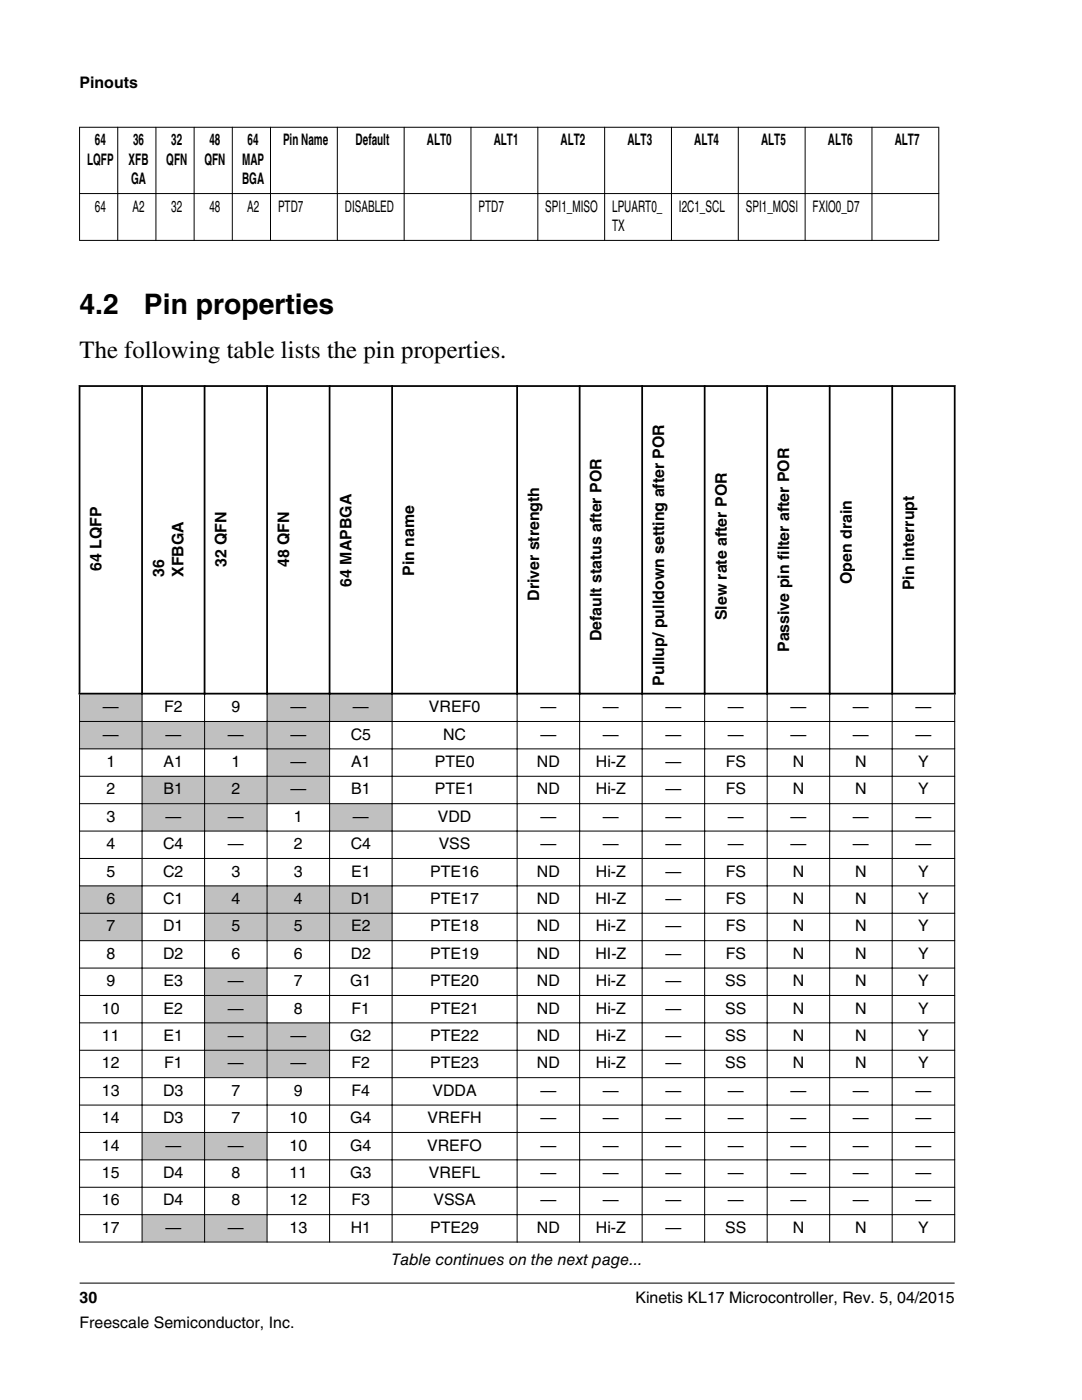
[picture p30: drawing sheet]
<svg xmlns="http://www.w3.org/2000/svg" width="216mm" height="279mm" viewBox="0 0 216 279" stroke-linecap="round" stroke-linejoin="round" font-family="sans-serif">
<defs><g id="words">
<g font-size="5.6">
<text x="15.9" y="62.7">4.2</text>
<text x="28.7" y="62.7">Pin properties</text>
</g>
<text font-size="4.9" x="15.9" y="71.4">The following table lists the pin properties.</text>
<g font-size="3.2">
<text x="15.9" y="17.5">Pinouts</text>
<text x="18.9" y="29">64</text>
<text x="26.6" y="29">36</text>
<text x="34.2" y="29">32</text>
<text x="41.8" y="29">48</text>
<text x="49.4" y="29">64</text>
<text x="56.5" y="29">Pin Name</text>
<text x="71" y="29">Default</text>
<text x="85.2" y="29">ALT0</text>
<text x="98.5" y="29">ALT1</text>
<text x="111.9" y="29">ALT2</text>
<text x="125.2" y="29">ALT3</text>
<text x="138.5" y="29">ALT4</text>
<text x="151.9" y="29">ALT5</text>
<text x="165.2" y="29">ALT6</text>
<text x="178.5" y="29">ALT7</text>
<text x="17.4" y="32.9">LQFP</text>
<text x="25.7" y="32.9">XFB</text>
<text x="33.2" y="32.9">QFN</text>
<text x="40.8" y="32.9">QFN</text>
<text x="48.3" y="32.9">MAP</text>
<text x="26.2" y="36.8">GA</text>
<text x="48.3" y="36.8">BGA</text>
<text x="18.9" y="42.2">64</text>
<text x="26.4" y="42.2">A2</text>
<text x="34.2" y="42.2">32</text>
<text x="41.8" y="42.2">48</text>
<text x="49.3" y="42.2">A2</text>
<text x="55.5" y="42.2">PTD7</text>
<text x="68.8" y="42.2">DISABLED</text>
<text x="95.5" y="42.2">PTD7</text>
<text x="108.8" y="42.2">SPI1_MISO</text>
<text x="122.1" y="42.2">LPUART0_</text>
<text x="122.1" y="46.1">TX</text>
<text x="135.5" y="42.2">I2C1_SCL</text>
<text x="148.8" y="42.2">SPI1_MOSI</text>
<text x="162.2" y="42.2">FXIO0_D7</text>
<text x="20.3" y="113.9" transform="rotate(-90 20.3 113.9)">64 LQFP</text>
<text x="45.2" y="113.2" transform="rotate(-90 45.2 113.2)">32 QFN</text>
<text x="57.7" y="113.2" transform="rotate(-90 57.7 113.2)">48 QFN</text>
<text x="32.7" y="115.1" transform="rotate(-90 32.7 115.1)">36</text>
<text x="36.6" y="115.1" transform="rotate(-90 36.6 115.1)">XFBGA</text>
<text x="70.2" y="117.1" transform="rotate(-90 70.2 117.1)">64 MAPBGA</text>
<text x="82.6" y="115" transform="rotate(-90 82.6 115)">Pin name</text>
<text x="107.6" y="119.9" transform="rotate(-90 107.6 119.9)">Driver strength</text>
<text x="169.9" y="116.6" transform="rotate(-90 169.9 116.6)">Open drain</text>
<text x="182.4" y="117.8" transform="rotate(-90 182.4 117.8)">Pin interrupt</text>
<text x="145" y="123.8" transform="rotate(-90 145 123.8)">Slew rate after POR</text>
<text x="120.1" y="128" transform="rotate(-90 120.1 128)">Default status after POR</text>
<text x="157.5" y="130.1" transform="rotate(-90 157.5 130.1)">Passive pin filter after POR</text>
<text x="132.5" y="136.8" transform="rotate(-90 132.5 136.8)">Pullup/ pulldown setting after POR</text>
<text x="20.5" y="142.1">—</text>
<text x="32.7" y="142.1">F2</text>
<text x="46.2" y="142.1">9</text>
<text x="57.9" y="142.1">—</text>
<text x="70.4" y="142.1">—</text>
<text x="85.6" y="142.1">VREF0</text>
<text x="107.8" y="142.1">—</text>
<text x="120.3" y="142.1">—</text>
<text x="132.8" y="142.1">—</text>
<text x="145.3" y="142.1">—</text>
<text x="157.7" y="142.1">—</text>
<text x="170.2" y="142.1">—</text>
<text x="182.7" y="142.1">—</text>
<text x="20.5" y="147.6">—</text>
<text x="33" y="147.6">—</text>
<text x="45.5" y="147.6">—</text>
<text x="57.9" y="147.6">—</text>
<text x="70" y="147.6">C5</text>
<text x="88.4" y="147.6">NC</text>
<text x="107.8" y="147.6">—</text>
<text x="120.3" y="147.6">—</text>
<text x="132.8" y="147.6">—</text>
<text x="145.3" y="147.6">—</text>
<text x="157.7" y="147.6">—</text>
<text x="170.2" y="147.6">—</text>
<text x="182.7" y="147.6">—</text>
<text x="21.2" y="153.1">1</text>
<text x="32.6" y="153.1">A1</text>
<text x="46.2" y="153.1">1</text>
<text x="57.9" y="153.1">—</text>
<text x="70.1" y="153.1">A1</text>
<text x="86.7" y="153.1">PTE0</text>
<text x="107.1" y="153.1">ND</text>
<text x="118.9" y="153.1">Hi-Z</text>
<text x="132.8" y="153.1">—</text>
<text x="144.8" y="153.1">FS</text>
<text x="158.2" y="153.1">N</text>
<text x="170.6" y="153.1">N</text>
<text x="183.2" y="153.1">Y</text>
<text x="21.2" y="158.5">2</text>
<text x="32.6" y="158.5">B1</text>
<text x="46.2" y="158.5">2</text>
<text x="57.9" y="158.5">—</text>
<text x="70.1" y="158.5">B1</text>
<text x="86.7" y="158.5">PTE1</text>
<text x="107.1" y="158.5">ND</text>
<text x="118.9" y="158.5">Hi-Z</text>
<text x="132.8" y="158.5">—</text>
<text x="144.8" y="158.5">FS</text>
<text x="158.2" y="158.5">N</text>
<text x="170.6" y="158.5">N</text>
<text x="183.2" y="158.5">Y</text>
<text x="21.2" y="164">3</text>
<text x="33" y="164">—</text>
<text x="45.5" y="164">—</text>
<text x="58.6" y="164">1</text>
<text x="70.4" y="164">—</text>
<text x="87.4" y="164">VDD</text>
<text x="107.8" y="164">—</text>
<text x="120.3" y="164">—</text>
<text x="132.8" y="164">—</text>
<text x="145.3" y="164">—</text>
<text x="157.7" y="164">—</text>
<text x="170.2" y="164">—</text>
<text x="182.7" y="164">—</text>
<text x="21.2" y="169.5">4</text>
<text x="32.6" y="169.5">C4</text>
<text x="45.5" y="169.5">—</text>
<text x="58.6" y="169.5">2</text>
<text x="70" y="169.5">C4</text>
<text x="87.5" y="169.5">VSS</text>
<text x="107.8" y="169.5">—</text>
<text x="120.3" y="169.5">—</text>
<text x="132.8" y="169.5">—</text>
<text x="145.3" y="169.5">—</text>
<text x="157.7" y="169.5">—</text>
<text x="170.2" y="169.5">—</text>
<text x="182.7" y="169.5">—</text>
<text x="21.2" y="174.9">5</text>
<text x="32.6" y="174.9">C2</text>
<text x="46.2" y="174.9">3</text>
<text x="58.6" y="174.9">3</text>
<text x="70.1" y="174.9">E1</text>
<text x="85.9" y="174.9">PTE16</text>
<text x="107.1" y="174.9">ND</text>
<text x="118.9" y="174.9">Hi-Z</text>
<text x="132.8" y="174.9">—</text>
<text x="144.8" y="174.9">FS</text>
<text x="158.2" y="174.9">N</text>
<text x="170.6" y="174.9">N</text>
<text x="183.2" y="174.9">Y</text>
<text x="21.2" y="180.4">6</text>
<text x="21.2" y="185.9">7</text>
<text x="32.6" y="180.4">C1</text>
<text x="32.6" y="185.9">D1</text>
<text x="46.2" y="180.4">4</text>
<text x="46.2" y="185.9">5</text>
<text x="58.6" y="180.4">4</text>
<text x="58.6" y="185.9">5</text>
<text x="70" y="180.4">D1</text>
<text x="70.1" y="185.9">E2</text>
<text x="85.9" y="180.4">PTE17</text>
<text x="85.9" y="185.9">PTE18</text>
<text x="107.1" y="180.4">ND</text>
<text x="107.1" y="185.9">ND</text>
<text x="118.8" y="180.4">HI-Z</text>
<text x="118.9" y="185.9">Hi-Z</text>
<text x="132.8" y="180.4">—</text>
<text x="132.8" y="185.9">—</text>
<text x="144.8" y="180.4">FS</text>
<text x="144.8" y="185.9">FS</text>
<text x="158.2" y="180.4">N</text>
<text x="158.2" y="185.9">N</text>
<text x="170.6" y="180.4">N</text>
<text x="170.6" y="185.9">N</text>
<text x="183.2" y="180.4">Y</text>
<text x="183.2" y="185.9">Y</text>
<text x="21.2" y="191.3">8</text>
<text x="32.6" y="191.3">D2</text>
<text x="46.2" y="191.3">6</text>
<text x="58.6" y="191.3">6</text>
<text x="70" y="191.3">D2</text>
<text x="85.9" y="191.3">PTE19</text>
<text x="107.1" y="191.3">ND</text>
<text x="118.8" y="191.3">HI-Z</text>
<text x="132.8" y="191.3">—</text>
<text x="144.8" y="191.3">FS</text>
<text x="158.2" y="191.3">N</text>
<text x="170.6" y="191.3">N</text>
<text x="183.2" y="191.3">Y</text>
<text x="21.2" y="196.8">9</text>
<text x="32.6" y="196.8">E3</text>
<text x="45.5" y="196.8">—</text>
<text x="58.6" y="196.8">7</text>
<text x="69.9" y="196.8">G1</text>
<text x="85.9" y="196.8">PTE20</text>
<text x="107.1" y="196.8">ND</text>
<text x="118.9" y="196.8">Hi-Z</text>
<text x="132.8" y="196.8">—</text>
<text x="144.7" y="196.8">SS</text>
<text x="158.2" y="196.8">N</text>
<text x="170.6" y="196.8">N</text>
<text x="183.2" y="196.8">Y</text>
<text x="20.3" y="202.3">10</text>
<text x="32.6" y="202.3">E2</text>
<text x="45.5" y="202.3">—</text>
<text x="58.6" y="202.3">8</text>
<text x="70.2" y="202.3">F1</text>
<text x="85.9" y="202.3">PTE21</text>
<text x="107.1" y="202.3">ND</text>
<text x="118.9" y="202.3">Hi-Z</text>
<text x="132.8" y="202.3">—</text>
<text x="144.7" y="202.3">SS</text>
<text x="158.2" y="202.3">N</text>
<text x="170.6" y="202.3">N</text>
<text x="183.2" y="202.3">Y</text>
<text x="20.3" y="207.7">11</text>
<text x="32.6" y="207.7">E1</text>
<text x="45.5" y="207.7">—</text>
<text x="57.9" y="207.7">—</text>
<text x="69.9" y="207.7">G2</text>
<text x="85.9" y="207.7">PTE22</text>
<text x="107.1" y="207.7">ND</text>
<text x="118.9" y="207.7">Hi-Z</text>
<text x="132.8" y="207.7">—</text>
<text x="144.7" y="207.7">SS</text>
<text x="158.2" y="207.7">N</text>
<text x="170.6" y="207.7">N</text>
<text x="183.2" y="207.7">Y</text>
<text x="20.3" y="213.2">12</text>
<text x="32.7" y="213.2">F1</text>
<text x="45.5" y="213.2">—</text>
<text x="57.9" y="213.2">—</text>
<text x="70.2" y="213.2">F2</text>
<text x="85.9" y="213.2">PTE23</text>
<text x="107.1" y="213.2">ND</text>
<text x="118.9" y="213.2">Hi-Z</text>
<text x="132.8" y="213.2">—</text>
<text x="144.7" y="213.2">SS</text>
<text x="158.2" y="213.2">N</text>
<text x="170.6" y="213.2">N</text>
<text x="183.2" y="213.2">Y</text>
<text x="20.3" y="218.7">13</text>
<text x="32.6" y="218.7">D3</text>
<text x="46.2" y="218.7">7</text>
<text x="58.6" y="218.7">9</text>
<text x="70.2" y="218.7">F4</text>
<text x="86.3" y="218.7">VDDA</text>
<text x="107.8" y="218.7">—</text>
<text x="120.3" y="218.7">—</text>
<text x="132.8" y="218.7">—</text>
<text x="145.3" y="218.7">—</text>
<text x="157.7" y="218.7">—</text>
<text x="170.2" y="218.7">—</text>
<text x="182.7" y="218.7">—</text>
<text x="20.3" y="224.1">14</text>
<text x="32.6" y="224.1">D3</text>
<text x="46.2" y="224.1">7</text>
<text x="57.8" y="224.1">10</text>
<text x="69.9" y="224.1">G4</text>
<text x="85.3" y="224.1">VREFH</text>
<text x="107.8" y="224.1">—</text>
<text x="120.3" y="224.1">—</text>
<text x="132.8" y="224.1">—</text>
<text x="145.3" y="224.1">—</text>
<text x="157.7" y="224.1">—</text>
<text x="170.2" y="224.1">—</text>
<text x="182.7" y="224.1">—</text>
<text x="20.3" y="229.6">14</text>
<text x="33" y="229.6">—</text>
<text x="45.5" y="229.6">—</text>
<text x="57.8" y="229.6">10</text>
<text x="69.9" y="229.6">G4</text>
<text x="85.2" y="229.6">VREFO</text>
<text x="107.8" y="229.6">—</text>
<text x="120.3" y="229.6">—</text>
<text x="132.8" y="229.6">—</text>
<text x="145.3" y="229.6">—</text>
<text x="157.7" y="229.6">—</text>
<text x="170.2" y="229.6">—</text>
<text x="182.7" y="229.6">—</text>
<text x="20.3" y="235.1">15</text>
<text x="32.6" y="235.1">D4</text>
<text x="46.2" y="235.1">8</text>
<text x="57.8" y="235.1">11</text>
<text x="69.9" y="235.1">G3</text>
<text x="85.6" y="235.1">VREFL</text>
<text x="107.8" y="235.1">—</text>
<text x="120.3" y="235.1">—</text>
<text x="132.8" y="235.1">—</text>
<text x="145.3" y="235.1">—</text>
<text x="157.7" y="235.1">—</text>
<text x="170.2" y="235.1">—</text>
<text x="182.7" y="235.1">—</text>
<text x="20.3" y="240.6">16</text>
<text x="32.6" y="240.6">D4</text>
<text x="46.2" y="240.6">8</text>
<text x="57.8" y="240.6">12</text>
<text x="70.2" y="240.6">F3</text>
<text x="86.5" y="240.6">VSSA</text>
<text x="107.8" y="240.6">—</text>
<text x="120.3" y="240.6">—</text>
<text x="132.8" y="240.6">—</text>
<text x="145.3" y="240.6">—</text>
<text x="157.7" y="240.6">—</text>
<text x="170.2" y="240.6">—</text>
<text x="182.7" y="240.6">—</text>
<text x="20.3" y="246">17</text>
<text x="33" y="246">—</text>
<text x="45.5" y="246">—</text>
<text x="57.8" y="246">13</text>
<text x="70" y="246">H1</text>
<text x="85.9" y="246">PTE29</text>
<text x="107.1" y="246">ND</text>
<text x="118.9" y="246">Hi-Z</text>
<text x="132.8" y="246">—</text>
<text x="144.7" y="246">SS</text>
<text x="158.2" y="246">N</text>
<text x="170.6" y="246">N</text>
<text x="183.2" y="246">Y</text>
<text x="78.1" y="252.5">Table continues on the next page...</text>
<text x="15.9" y="260">30</text>
<text x="126.8" y="260">Kinetis KL17 Microcontroller, Rev. 5, 04/2015</text>
<text x="15.9" y="265">Freescale Semiconductor, Inc.</text>
</g>
</g></defs>
<g fill="none" stroke="#000" stroke-width=".2">
<path d="M15.8 25.4h171.6M15.8 38.6h171.6M15.9 25.3v22.8M23.5 25.3v22.8M31.1 25.3v22.8M38.7 25.3v22.8M46.4 25.3v22.8M54 25.3v22.8M67.3 25.3v22.8M80.6 25.3v22.8M94 25.3v22.8M107.3 25.3v22.8"/>
<path d="M120.6 25.3v22.8M134 25.3v22.8M147.3 25.3v22.8M160.7 25.3v22.8M174 25.3v22.8M187.3 25.3v22.8M15.8 48h171.6"/>
</g>
<g fill="#fff">
<path d="M15.9 77h174.6v176.6h-174.6z" fill-rule="evenodd"/>
<path d="M16.1 77.2h12.1v61.1h-12.1z" fill-rule="evenodd"/>
<path d="M28.5 77.2h12.1v61.1h-12.1z" fill-rule="evenodd"/>
<path d="M41 77.2h12.1v61.1h-12.1z" fill-rule="evenodd"/>
<path d="M53.5 77.2h12.1v61.1h-12.1z" fill-rule="evenodd"/>
<path d="M65.9 77.2h12.2v61.1h-12.2z" fill-rule="evenodd"/>
<path d="M78.4 77.2h24.6v61.1h-24.6z" fill-rule="evenodd"/>
<path d="M103.4 77.2h12.1v61.1h-12.1z" fill-rule="evenodd"/>
<path d="M115.8 77.2h12.2v61.1h-12.2z" fill-rule="evenodd"/>
<path d="M128.3 77.2h12.1v61.1h-12.1z" fill-rule="evenodd"/>
<path d="M140.8 77.2h12.1v61.1h-12.1z" fill-rule="evenodd"/>
<path d="M153.3 77.2h12.1v61.1h-12.1z" fill-rule="evenodd"/>
<path d="M165.7 77.2h12.2v61.1h-12.2z" fill-rule="evenodd"/>
<path d="M178.2 77.2h12.1v61.1h-12.1z" fill-rule="evenodd"/>
</g>
<path d="M16 138.6h12.3v5.3h-12.3z" fill-rule="evenodd" fill="#c0c0c0"/>
<g fill="#fff">
<path d="M28.4 138.6h12.3v5.3h-12.3z" fill-rule="evenodd"/>
<path d="M40.9 138.6h12.3v5.3h-12.3z" fill-rule="evenodd"/>
</g>
<g fill="#c0c0c0">
<path d="M53.4 138.6h12.3v5.3h-12.3z" fill-rule="evenodd"/>
<path d="M65.9 138.6h12.3v5.3h-12.3z" fill-rule="evenodd"/>
</g>
<g fill="#fff">
<path d="M78.3 138.6h24.8v5.3h-24.8z" fill-rule="evenodd"/>
<path d="M103.3 138.6h12.3v5.3h-12.3z" fill-rule="evenodd"/>
<path d="M115.7 138.6h12.3v5.3h-12.3z" fill-rule="evenodd"/>
<path d="M128.2 138.6h12.3v5.3h-12.3z" fill-rule="evenodd"/>
<path d="M140.7 138.6h12.3v5.3h-12.3z" fill-rule="evenodd"/>
<path d="M153.2 138.6h12.3v5.3h-12.3z" fill-rule="evenodd"/>
<path d="M165.6 138.6h12.3v5.3h-12.3z" fill-rule="evenodd"/>
<path d="M178.1 138.6h12.3v5.3h-12.3z" fill-rule="evenodd"/>
</g>
<g fill="#c0c0c0">
<path d="M16 144.1h12.3v5.3h-12.3z" fill-rule="evenodd"/>
<path d="M28.4 144.1h12.3v5.3h-12.3z" fill-rule="evenodd"/>
<path d="M40.9 144.1h12.3v5.3h-12.3z" fill-rule="evenodd"/>
<path d="M53.4 144.1h12.3v5.3h-12.3z" fill-rule="evenodd"/>
</g>
<g fill="#fff">
<path d="M65.9 144.1h12.3v5.3h-12.3z" fill-rule="evenodd"/>
<path d="M78.3 144.1h24.8v5.3h-24.8z" fill-rule="evenodd"/>
<path d="M103.3 144.1h12.3v5.3h-12.3z" fill-rule="evenodd"/>
<path d="M115.7 144.1h12.3v5.3h-12.3z" fill-rule="evenodd"/>
<path d="M128.2 144.1h12.3v5.3h-12.3z" fill-rule="evenodd"/>
<path d="M140.7 144.1h12.3v5.3h-12.3z" fill-rule="evenodd"/>
<path d="M153.2 144.1h12.3v5.3h-12.3z" fill-rule="evenodd"/>
<path d="M165.6 144.1h12.3v5.3h-12.3z" fill-rule="evenodd"/>
<path d="M178.1 144.1h12.3v5.3h-12.3z" fill-rule="evenodd"/>
<path d="M16 149.5h12.3v5.3h-12.3z" fill-rule="evenodd"/>
<path d="M28.4 149.5h12.3v5.3h-12.3z" fill-rule="evenodd"/>
<path d="M40.9 149.5h12.3v5.3h-12.3z" fill-rule="evenodd"/>
</g>
<path d="M53.4 149.5h12.3v5.3h-12.3z" fill-rule="evenodd" fill="#c0c0c0"/>
<g fill="#fff">
<path d="M65.9 149.5h12.3v5.3h-12.3z" fill-rule="evenodd"/>
<path d="M78.3 149.5h24.8v5.3h-24.8z" fill-rule="evenodd"/>
<path d="M103.3 149.5h12.3v5.3h-12.3z" fill-rule="evenodd"/>
<path d="M115.7 149.5h12.3v5.3h-12.3z" fill-rule="evenodd"/>
<path d="M128.2 149.5h12.3v5.3h-12.3z" fill-rule="evenodd"/>
<path d="M140.7 149.5h12.3v5.3h-12.3z" fill-rule="evenodd"/>
<path d="M153.2 149.5h12.3v5.3h-12.3z" fill-rule="evenodd"/>
<path d="M165.6 149.5h12.3v5.3h-12.3z" fill-rule="evenodd"/>
<path d="M178.1 149.5h12.3v5.3h-12.3z" fill-rule="evenodd"/>
<path d="M16 155h12.3v5.3h-12.3z" fill-rule="evenodd"/>
</g>
<g fill="#c0c0c0">
<path d="M28.4 155h12.3v5.3h-12.3z" fill-rule="evenodd"/>
<path d="M40.9 155h12.3v5.3h-12.3z" fill-rule="evenodd"/>
<path d="M53.4 155h12.3v5.3h-12.3z" fill-rule="evenodd"/>
</g>
<g fill="#fff">
<path d="M65.9 155h12.3v5.3h-12.3z" fill-rule="evenodd"/>
<path d="M78.3 155h24.8v5.3h-24.8z" fill-rule="evenodd"/>
<path d="M103.3 155h12.3v5.3h-12.3z" fill-rule="evenodd"/>
<path d="M115.7 155h12.3v5.3h-12.3z" fill-rule="evenodd"/>
<path d="M128.2 155h12.3v5.3h-12.3z" fill-rule="evenodd"/>
<path d="M140.7 155h12.3v5.3h-12.3z" fill-rule="evenodd"/>
<path d="M153.2 155h12.3v5.3h-12.3z" fill-rule="evenodd"/>
<path d="M165.6 155h12.3v5.3h-12.3z" fill-rule="evenodd"/>
<path d="M178.1 155h12.3v5.3h-12.3z" fill-rule="evenodd"/>
<path d="M16 160.5h12.3v5.3h-12.3z" fill-rule="evenodd"/>
</g>
<g fill="#c0c0c0">
<path d="M28.4 160.5h12.3v5.3h-12.3z" fill-rule="evenodd"/>
<path d="M40.9 160.5h12.3v5.3h-12.3z" fill-rule="evenodd"/>
</g>
<path d="M53.4 160.5h12.3v5.3h-12.3z" fill-rule="evenodd" fill="#fff"/>
<path d="M65.9 160.5h12.3v5.3h-12.3z" fill-rule="evenodd" fill="#c0c0c0"/>
<g fill="#fff">
<path d="M78.3 160.5h24.8v5.3h-24.8z" fill-rule="evenodd"/>
<path d="M103.3 160.5h12.3v5.3h-12.3z" fill-rule="evenodd"/>
<path d="M115.7 160.5h12.3v5.3h-12.3z" fill-rule="evenodd"/>
<path d="M128.2 160.5h12.3v5.3h-12.3z" fill-rule="evenodd"/>
<path d="M140.7 160.5h12.3v5.3h-12.3z" fill-rule="evenodd"/>
<path d="M153.2 160.5h12.3v5.3h-12.3z" fill-rule="evenodd"/>
<path d="M165.6 160.5h12.3v5.3h-12.3z" fill-rule="evenodd"/>
<path d="M178.1 160.5h12.3v5.3h-12.3z" fill-rule="evenodd"/>
<path d="M16 165.9h12.3v5.3h-12.3z" fill-rule="evenodd"/>
<path d="M28.4 165.9h12.3v5.3h-12.3z" fill-rule="evenodd"/>
<path d="M40.9 165.9h12.3v5.3h-12.3z" fill-rule="evenodd"/>
<path d="M53.4 165.9h12.3v5.3h-12.3z" fill-rule="evenodd"/>
<path d="M65.9 165.9h12.3v5.3h-12.3z" fill-rule="evenodd"/>
<path d="M78.3 165.9h24.8v5.3h-24.8z" fill-rule="evenodd"/>
<path d="M103.3 165.9h12.3v5.3h-12.3z" fill-rule="evenodd"/>
<path d="M115.7 165.9h12.3v5.3h-12.3z" fill-rule="evenodd"/>
<path d="M128.2 165.9h12.3v5.3h-12.3z" fill-rule="evenodd"/>
<path d="M140.7 165.9h12.3v5.3h-12.3z" fill-rule="evenodd"/>
<path d="M153.2 165.9h12.3v5.3h-12.3z" fill-rule="evenodd"/>
<path d="M165.6 165.9h12.3v5.3h-12.3z" fill-rule="evenodd"/>
<path d="M178.1 165.9h12.3v5.3h-12.3z" fill-rule="evenodd"/>
<path d="M16 171.4h12.3v5.3h-12.3z" fill-rule="evenodd"/>
<path d="M28.4 171.4h12.3v5.3h-12.3z" fill-rule="evenodd"/>
<path d="M40.9 171.4h12.3v5.3h-12.3z" fill-rule="evenodd"/>
<path d="M53.4 171.4h12.3v5.3h-12.3z" fill-rule="evenodd"/>
<path d="M65.9 171.4h12.3v5.3h-12.3z" fill-rule="evenodd"/>
<path d="M78.3 171.4h24.8v5.3h-24.8z" fill-rule="evenodd"/>
<path d="M103.3 171.4h12.3v5.3h-12.3z" fill-rule="evenodd"/>
<path d="M115.7 171.4h12.3v5.3h-12.3z" fill-rule="evenodd"/>
<path d="M128.2 171.4h12.3v5.3h-12.3z" fill-rule="evenodd"/>
<path d="M140.7 171.4h12.3v5.3h-12.3z" fill-rule="evenodd"/>
<path d="M153.2 171.4h12.3v5.3h-12.3z" fill-rule="evenodd"/>
<path d="M165.6 171.4h12.3v5.3h-12.3z" fill-rule="evenodd"/>
<path d="M178.1 171.4h12.3v5.3h-12.3z" fill-rule="evenodd"/>
</g>
<path d="M16 176.9h12.3v5.3h-12.3z" fill-rule="evenodd" fill="#c0c0c0"/>
<path d="M28.4 176.9h12.3v5.3h-12.3z" fill-rule="evenodd" fill="#fff"/>
<g fill="#c0c0c0">
<path d="M40.9 176.9h12.3v5.3h-12.3z" fill-rule="evenodd"/>
<path d="M53.4 176.9h12.3v5.3h-12.3z" fill-rule="evenodd"/>
<path d="M65.9 176.9h12.3v5.3h-12.3z" fill-rule="evenodd"/>
</g>
<g fill="#fff">
<path d="M78.3 176.9h24.8v5.3h-24.8z" fill-rule="evenodd"/>
<path d="M103.3 176.9h12.3v5.3h-12.3z" fill-rule="evenodd"/>
<path d="M115.7 176.9h12.3v5.3h-12.3z" fill-rule="evenodd"/>
<path d="M128.2 176.9h12.3v5.3h-12.3z" fill-rule="evenodd"/>
<path d="M140.7 176.9h12.3v5.3h-12.3z" fill-rule="evenodd"/>
<path d="M153.2 176.9h12.3v5.3h-12.3z" fill-rule="evenodd"/>
<path d="M165.6 176.9h12.3v5.3h-12.3z" fill-rule="evenodd"/>
<path d="M178.1 176.9h12.3v5.3h-12.3z" fill-rule="evenodd"/>
</g>
<path d="M16 182.4h12.3v5.2h-12.3z" fill-rule="evenodd" fill="#c0c0c0"/>
<path d="M28.4 182.4h12.3v5.2h-12.3z" fill-rule="evenodd" fill="#fff"/>
<g fill="#c0c0c0">
<path d="M40.9 182.4h12.3v5.2h-12.3z" fill-rule="evenodd"/>
<path d="M53.4 182.4h12.3v5.2h-12.3z" fill-rule="evenodd"/>
<path d="M65.9 182.4h12.3v5.2h-12.3z" fill-rule="evenodd"/>
</g>
<g fill="#fff">
<path d="M78.3 182.4h24.8v5.2h-24.8z" fill-rule="evenodd"/>
<path d="M103.3 182.4h12.3v5.2h-12.3z" fill-rule="evenodd"/>
<path d="M115.7 182.4h12.3v5.2h-12.3z" fill-rule="evenodd"/>
<path d="M128.2 182.4h12.3v5.2h-12.3z" fill-rule="evenodd"/>
<path d="M140.7 182.4h12.3v5.2h-12.3z" fill-rule="evenodd"/>
<path d="M153.2 182.4h12.3v5.2h-12.3z" fill-rule="evenodd"/>
<path d="M165.6 182.4h12.3v5.2h-12.3z" fill-rule="evenodd"/>
<path d="M178.1 182.4h12.3v5.2h-12.3z" fill-rule="evenodd"/>
<path d="M16 187.8h12.3v5.3h-12.3z" fill-rule="evenodd"/>
<path d="M28.4 187.8h12.3v5.3h-12.3z" fill-rule="evenodd"/>
<path d="M40.9 187.8h12.3v5.3h-12.3z" fill-rule="evenodd"/>
<path d="M53.4 187.8h12.3v5.3h-12.3z" fill-rule="evenodd"/>
<path d="M65.9 187.8h12.3v5.3h-12.3z" fill-rule="evenodd"/>
<path d="M78.3 187.8h24.8v5.3h-24.8z" fill-rule="evenodd"/>
<path d="M103.3 187.8h12.3v5.3h-12.3z" fill-rule="evenodd"/>
<path d="M115.7 187.8h12.3v5.3h-12.3z" fill-rule="evenodd"/>
<path d="M128.2 187.8h12.3v5.3h-12.3z" fill-rule="evenodd"/>
<path d="M140.7 187.8h12.3v5.3h-12.3z" fill-rule="evenodd"/>
<path d="M153.2 187.8h12.3v5.3h-12.3z" fill-rule="evenodd"/>
<path d="M165.6 187.8h12.3v5.3h-12.3z" fill-rule="evenodd"/>
<path d="M178.1 187.8h12.3v5.3h-12.3z" fill-rule="evenodd"/>
<path d="M16 193.3h12.3v5.3h-12.3z" fill-rule="evenodd"/>
<path d="M28.4 193.3h12.3v5.3h-12.3z" fill-rule="evenodd"/>
</g>
<path d="M40.9 193.3h12.3v5.3h-12.3z" fill-rule="evenodd" fill="#c0c0c0"/>
<g fill="#fff">
<path d="M53.4 193.3h12.3v5.3h-12.3z" fill-rule="evenodd"/>
<path d="M65.9 193.3h12.3v5.3h-12.3z" fill-rule="evenodd"/>
<path d="M78.3 193.3h24.8v5.3h-24.8z" fill-rule="evenodd"/>
<path d="M103.3 193.3h12.3v5.3h-12.3z" fill-rule="evenodd"/>
<path d="M115.7 193.3h12.3v5.3h-12.3z" fill-rule="evenodd"/>
<path d="M128.2 193.3h12.3v5.3h-12.3z" fill-rule="evenodd"/>
<path d="M140.7 193.3h12.3v5.3h-12.3z" fill-rule="evenodd"/>
<path d="M153.2 193.3h12.3v5.3h-12.3z" fill-rule="evenodd"/>
<path d="M165.6 193.3h12.3v5.3h-12.3z" fill-rule="evenodd"/>
<path d="M178.1 193.3h12.3v5.3h-12.3z" fill-rule="evenodd"/>
<path d="M16 198.8h12.3v5.2h-12.3z" fill-rule="evenodd"/>
<path d="M28.4 198.8h12.3v5.2h-12.3z" fill-rule="evenodd"/>
</g>
<path d="M40.9 198.8h12.3v5.2h-12.3z" fill-rule="evenodd" fill="#c0c0c0"/>
<g fill="#fff">
<path d="M53.4 198.8h12.3v5.2h-12.3z" fill-rule="evenodd"/>
<path d="M65.9 198.8h12.3v5.2h-12.3z" fill-rule="evenodd"/>
<path d="M78.3 198.8h24.8v5.2h-24.8z" fill-rule="evenodd"/>
<path d="M103.3 198.8h12.3v5.2h-12.3z" fill-rule="evenodd"/>
<path d="M115.7 198.8h12.3v5.2h-12.3z" fill-rule="evenodd"/>
<path d="M128.2 198.8h12.3v5.2h-12.3z" fill-rule="evenodd"/>
<path d="M140.7 198.8h12.3v5.2h-12.3z" fill-rule="evenodd"/>
<path d="M153.2 198.8h12.3v5.2h-12.3z" fill-rule="evenodd"/>
<path d="M165.6 198.8h12.3v5.2h-12.3z" fill-rule="evenodd"/>
<path d="M178.1 198.8h12.3v5.2h-12.3z" fill-rule="evenodd"/>
<path d="M16 204.2h12.3v5.3h-12.3z" fill-rule="evenodd"/>
<path d="M28.4 204.2h12.3v5.3h-12.3z" fill-rule="evenodd"/>
</g>
<g fill="#c0c0c0">
<path d="M40.9 204.2h12.3v5.3h-12.3z" fill-rule="evenodd"/>
<path d="M53.4 204.2h12.3v5.3h-12.3z" fill-rule="evenodd"/>
</g>
<g fill="#fff">
<path d="M65.9 204.2h12.3v5.3h-12.3z" fill-rule="evenodd"/>
<path d="M78.3 204.2h24.8v5.3h-24.8z" fill-rule="evenodd"/>
<path d="M103.3 204.2h12.3v5.3h-12.3z" fill-rule="evenodd"/>
<path d="M115.7 204.2h12.3v5.3h-12.3z" fill-rule="evenodd"/>
<path d="M128.2 204.2h12.3v5.3h-12.3z" fill-rule="evenodd"/>
<path d="M140.7 204.2h12.3v5.3h-12.3z" fill-rule="evenodd"/>
<path d="M153.2 204.2h12.3v5.3h-12.3z" fill-rule="evenodd"/>
<path d="M165.6 204.2h12.3v5.3h-12.3z" fill-rule="evenodd"/>
<path d="M178.1 204.2h12.3v5.3h-12.3z" fill-rule="evenodd"/>
<path d="M16 209.7h12.3v5.3h-12.3z" fill-rule="evenodd"/>
<path d="M28.4 209.7h12.3v5.3h-12.3z" fill-rule="evenodd"/>
</g>
<g fill="#c0c0c0">
<path d="M40.9 209.7h12.3v5.3h-12.3z" fill-rule="evenodd"/>
<path d="M53.4 209.7h12.3v5.3h-12.3z" fill-rule="evenodd"/>
</g>
<g fill="#fff">
<path d="M65.9 209.7h12.3v5.3h-12.3z" fill-rule="evenodd"/>
<path d="M78.3 209.7h24.8v5.3h-24.8z" fill-rule="evenodd"/>
<path d="M103.3 209.7h12.3v5.3h-12.3z" fill-rule="evenodd"/>
<path d="M115.7 209.7h12.3v5.3h-12.3z" fill-rule="evenodd"/>
<path d="M128.2 209.7h12.3v5.3h-12.3z" fill-rule="evenodd"/>
<path d="M140.7 209.7h12.3v5.3h-12.3z" fill-rule="evenodd"/>
<path d="M153.2 209.7h12.3v5.3h-12.3z" fill-rule="evenodd"/>
<path d="M165.6 209.7h12.3v5.3h-12.3z" fill-rule="evenodd"/>
<path d="M178.1 209.7h12.3v5.3h-12.3z" fill-rule="evenodd"/>
<path d="M16 215.2h12.3v5.3h-12.3z" fill-rule="evenodd"/>
<path d="M28.4 215.2h12.3v5.3h-12.3z" fill-rule="evenodd"/>
<path d="M40.9 215.2h12.3v5.3h-12.3z" fill-rule="evenodd"/>
<path d="M53.4 215.2h12.3v5.3h-12.3z" fill-rule="evenodd"/>
<path d="M65.9 215.2h12.3v5.3h-12.3z" fill-rule="evenodd"/>
<path d="M78.3 215.2h24.8v5.3h-24.8z" fill-rule="evenodd"/>
<path d="M103.3 215.2h12.3v5.3h-12.3z" fill-rule="evenodd"/>
<path d="M115.7 215.2h12.3v5.3h-12.3z" fill-rule="evenodd"/>
<path d="M128.2 215.2h12.3v5.3h-12.3z" fill-rule="evenodd"/>
<path d="M140.7 215.2h12.3v5.3h-12.3z" fill-rule="evenodd"/>
<path d="M153.2 215.2h12.3v5.3h-12.3z" fill-rule="evenodd"/>
<path d="M165.6 215.2h12.3v5.3h-12.3z" fill-rule="evenodd"/>
<path d="M178.1 215.2h12.3v5.3h-12.3z" fill-rule="evenodd"/>
<path d="M16 220.6h12.3v5.3h-12.3z" fill-rule="evenodd"/>
<path d="M28.4 220.6h12.3v5.3h-12.3z" fill-rule="evenodd"/>
<path d="M40.9 220.6h12.3v5.3h-12.3z" fill-rule="evenodd"/>
<path d="M53.4 220.6h12.3v5.3h-12.3z" fill-rule="evenodd"/>
<path d="M65.9 220.6h12.3v5.3h-12.3z" fill-rule="evenodd"/>
<path d="M78.3 220.6h24.8v5.3h-24.8z" fill-rule="evenodd"/>
<path d="M103.3 220.6h12.3v5.3h-12.3z" fill-rule="evenodd"/>
<path d="M115.7 220.6h12.3v5.3h-12.3z" fill-rule="evenodd"/>
<path d="M128.2 220.6h12.3v5.3h-12.3z" fill-rule="evenodd"/>
<path d="M140.7 220.6h12.3v5.3h-12.3z" fill-rule="evenodd"/>
<path d="M153.2 220.6h12.3v5.3h-12.3z" fill-rule="evenodd"/>
<path d="M165.6 220.6h12.3v5.3h-12.3z" fill-rule="evenodd"/>
<path d="M178.1 220.6h12.3v5.3h-12.3z" fill-rule="evenodd"/>
<path d="M16 226.1h12.3v5.3h-12.3z" fill-rule="evenodd"/>
</g>
<g fill="#c0c0c0">
<path d="M28.4 226.1h12.3v5.3h-12.3z" fill-rule="evenodd"/>
<path d="M40.9 226.1h12.3v5.3h-12.3z" fill-rule="evenodd"/>
</g>
<g fill="#fff">
<path d="M53.4 226.1h12.3v5.3h-12.3z" fill-rule="evenodd"/>
<path d="M65.9 226.1h12.3v5.3h-12.3z" fill-rule="evenodd"/>
<path d="M78.3 226.1h24.8v5.3h-24.8z" fill-rule="evenodd"/>
<path d="M103.3 226.1h12.3v5.3h-12.3z" fill-rule="evenodd"/>
<path d="M115.7 226.1h12.3v5.3h-12.3z" fill-rule="evenodd"/>
<path d="M128.2 226.1h12.3v5.3h-12.3z" fill-rule="evenodd"/>
<path d="M140.7 226.1h12.3v5.3h-12.3z" fill-rule="evenodd"/>
<path d="M153.2 226.1h12.3v5.3h-12.3z" fill-rule="evenodd"/>
<path d="M165.6 226.1h12.3v5.3h-12.3z" fill-rule="evenodd"/>
<path d="M178.1 226.1h12.3v5.3h-12.3z" fill-rule="evenodd"/>
<path d="M16 231.6h12.3v5.3h-12.3z" fill-rule="evenodd"/>
<path d="M28.4 231.6h12.3v5.3h-12.3z" fill-rule="evenodd"/>
<path d="M40.9 231.6h12.3v5.3h-12.3z" fill-rule="evenodd"/>
<path d="M53.4 231.6h12.3v5.3h-12.3z" fill-rule="evenodd"/>
<path d="M65.9 231.6h12.3v5.3h-12.3z" fill-rule="evenodd"/>
<path d="M78.3 231.6h24.8v5.3h-24.8z" fill-rule="evenodd"/>
<path d="M103.3 231.6h12.3v5.3h-12.3z" fill-rule="evenodd"/>
<path d="M115.7 231.6h12.3v5.3h-12.3z" fill-rule="evenodd"/>
<path d="M128.2 231.6h12.3v5.3h-12.3z" fill-rule="evenodd"/>
<path d="M140.7 231.6h12.3v5.3h-12.3z" fill-rule="evenodd"/>
<path d="M153.2 231.6h12.3v5.3h-12.3z" fill-rule="evenodd"/>
<path d="M165.6 231.6h12.3v5.3h-12.3z" fill-rule="evenodd"/>
<path d="M178.1 231.6h12.3v5.3h-12.3z" fill-rule="evenodd"/>
<path d="M16 237h12.3v5.3h-12.3z" fill-rule="evenodd"/>
<path d="M28.4 237h12.3v5.3h-12.3z" fill-rule="evenodd"/>
<path d="M40.9 237h12.3v5.3h-12.3z" fill-rule="evenodd"/>
<path d="M53.4 237h12.3v5.3h-12.3z" fill-rule="evenodd"/>
<path d="M65.9 237h12.3v5.3h-12.3z" fill-rule="evenodd"/>
<path d="M78.3 237h24.8v5.3h-24.8z" fill-rule="evenodd"/>
<path d="M103.3 237h12.3v5.3h-12.3z" fill-rule="evenodd"/>
<path d="M115.7 237h12.3v5.3h-12.3z" fill-rule="evenodd"/>
<path d="M128.2 237h12.3v5.3h-12.3z" fill-rule="evenodd"/>
<path d="M140.7 237h12.3v5.3h-12.3z" fill-rule="evenodd"/>
<path d="M153.2 237h12.3v5.3h-12.3z" fill-rule="evenodd"/>
<path d="M165.6 237h12.3v5.3h-12.3z" fill-rule="evenodd"/>
<path d="M178.1 237h12.3v5.3h-12.3z" fill-rule="evenodd"/>
<path d="M16 242.5h12.3v5.3h-12.3z" fill-rule="evenodd"/>
</g>
<g fill="#c0c0c0">
<path d="M28.4 242.5h12.3v5.3h-12.3z" fill-rule="evenodd"/>
<path d="M40.9 242.5h12.3v5.3h-12.3z" fill-rule="evenodd"/>
</g>
<g fill="#fff">
<path d="M53.4 242.5h12.3v5.3h-12.3z" fill-rule="evenodd"/>
<path d="M65.9 242.5h12.3v5.3h-12.3z" fill-rule="evenodd"/>
<path d="M78.3 242.5h24.8v5.3h-24.8z" fill-rule="evenodd"/>
<path d="M103.3 242.5h12.3v5.3h-12.3z" fill-rule="evenodd"/>
<path d="M115.7 242.5h12.3v5.3h-12.3z" fill-rule="evenodd"/>
<path d="M128.2 242.5h12.3v5.3h-12.3z" fill-rule="evenodd"/>
<path d="M140.7 242.5h12.3v5.3h-12.3z" fill-rule="evenodd"/>
<path d="M153.2 242.5h12.3v5.3h-12.3z" fill-rule="evenodd"/>
<path d="M165.6 242.5h12.3v5.3h-12.3z" fill-rule="evenodd"/>
<path d="M178.1 242.5h12.3v5.3h-12.3z" fill-rule="evenodd"/>
</g>
<g fill="none" stroke="#000" stroke-width=".35">
<path d="M15.7 77h175M15.9 76.9v61.7M28.3 76.9v61.7M40.8 76.9v61.7M53.3 76.9v61.7M65.8 76.9v61.7M78.2 76.9v61.7M103.2 76.9v61.7M115.7 76.9v61.7M128.1 76.9v61.7M140.6 76.9v61.7M153.1 76.9v61.7"/>
<path d="M165.6 76.9v61.7M178 76.9v61.7M190.5 76.9v61.7M15.7 138.4h175"/>
</g>
<g fill="none" stroke="#000" stroke-width=".2">
<path d="M15.9 138.6v109.4M28.3 138.2v109.8M40.8 138.2v109.8M53.3 138.2v109.8M65.8 138.2v109.8M78.2 138.2v109.8M103.2 138.2v109.8M115.7 138.2v109.8M128.1 138.2v109.8M140.6 138.2v109.8M153.1 138.2v109.8M165.6 138.2v109.8"/>
<path d="M178 138.2v109.8M190.5 138.6v109.4M15.8 144h174.8M15.8 149.5h174.8M15.8 154.9h174.8M15.8 160.4h174.8M15.8 165.9h174.8M15.8 171.3h174.8M15.8 176.8h174.8M15.8 182.3h174.8M15.8 187.7h174.8M15.8 193.2h174.8"/>
<path d="M15.8 198.7h174.8M15.8 204.1h174.8M15.8 209.6h174.8M15.8 215.1h174.8M15.8 220.5h174.8M15.8 226h174.8M15.8 231.5h174.8M15.8 236.9h174.8M15.8 242.4h174.8M15.8 247.9h174.8M15.9 256.1h174.6"/>
</g>
<use href="#words"/>
</svg>
